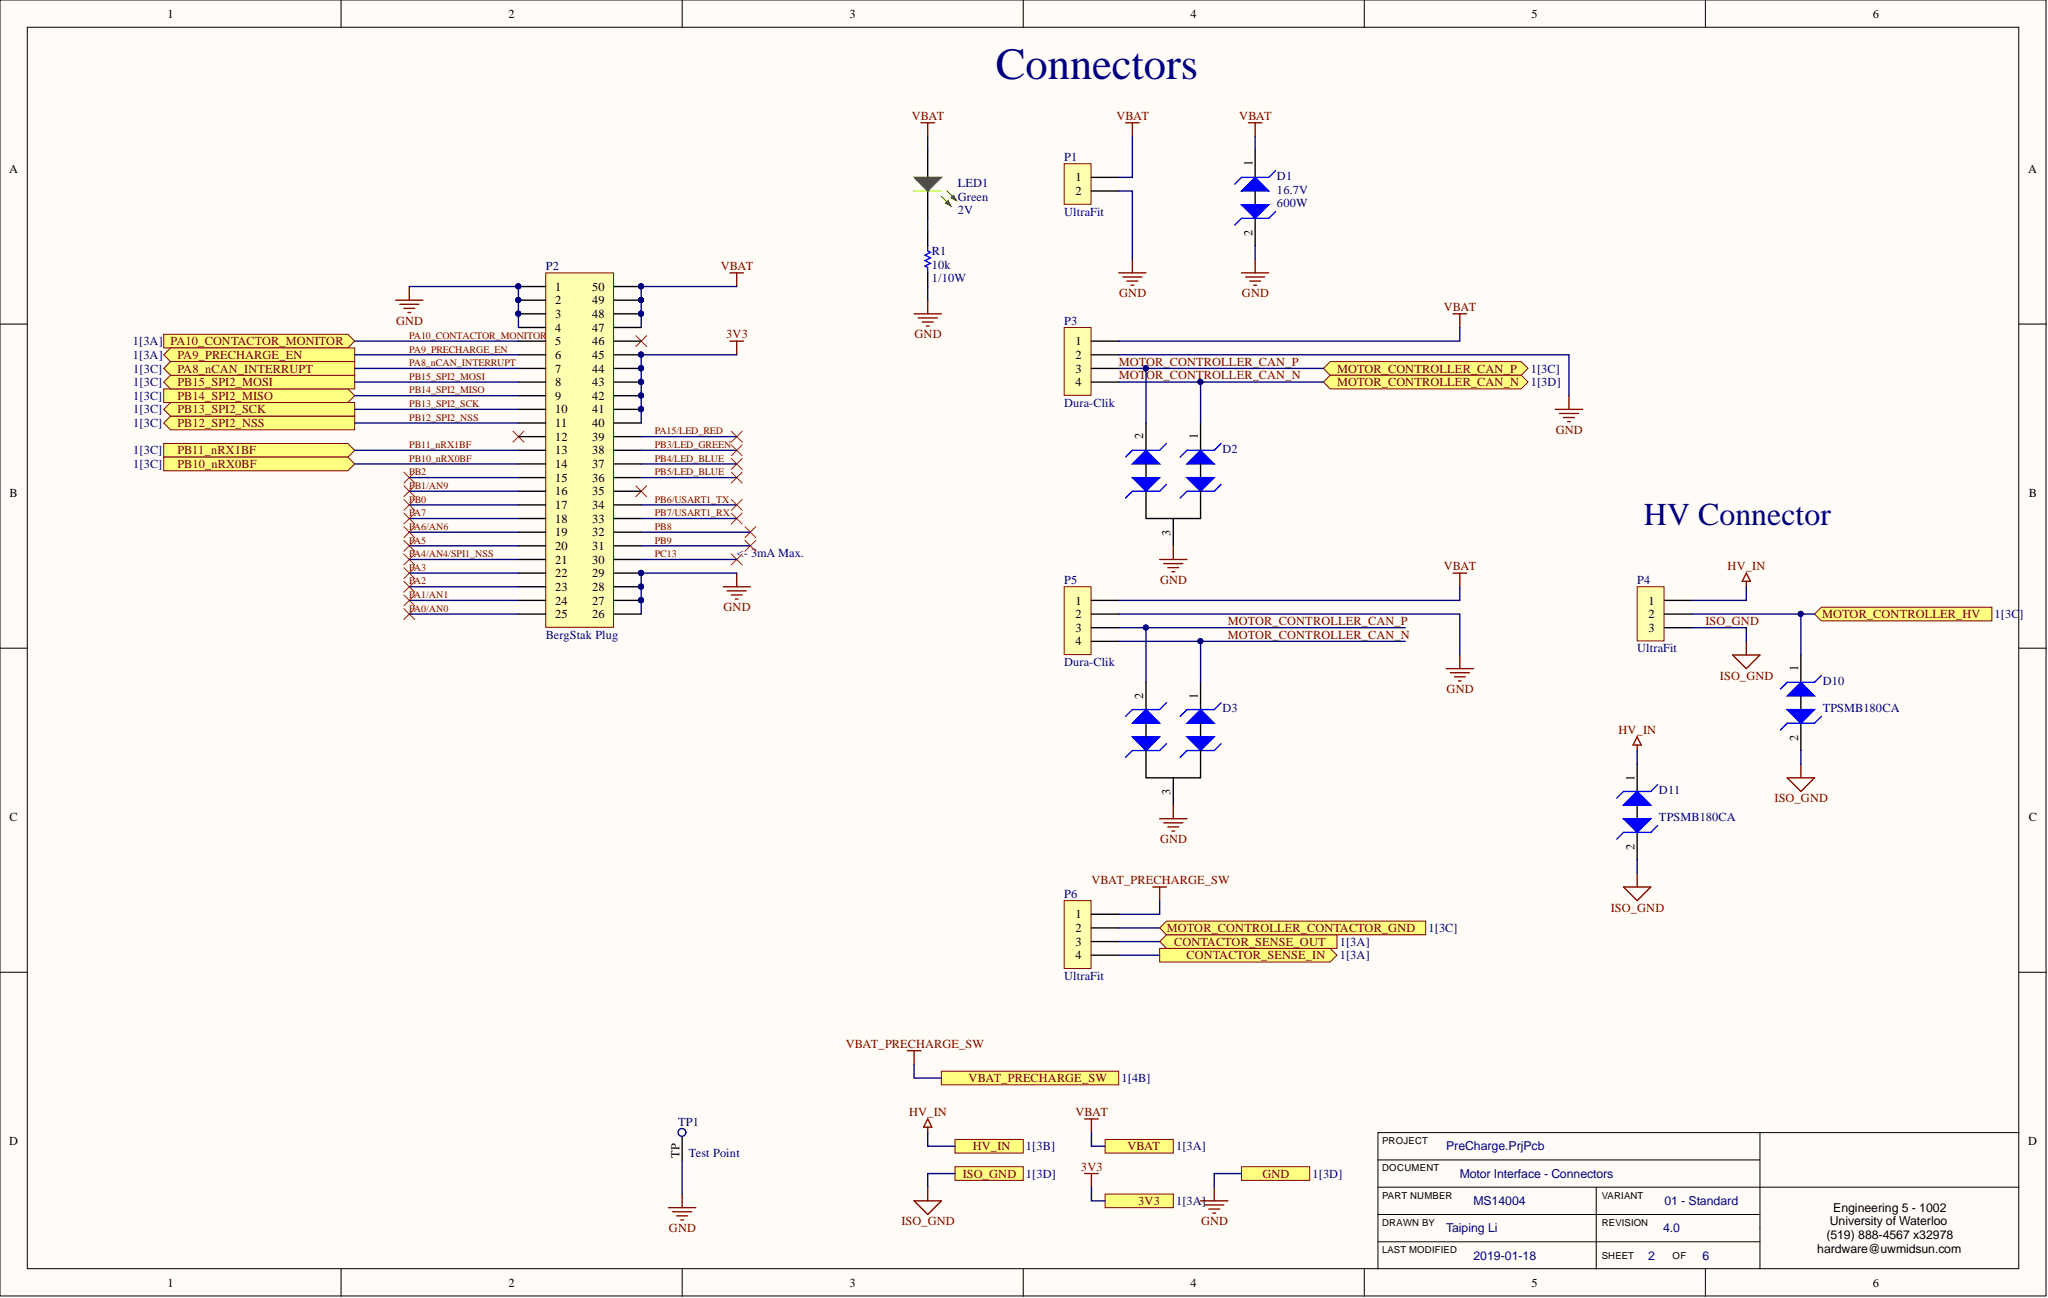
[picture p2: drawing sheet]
<svg xmlns="http://www.w3.org/2000/svg" width="381mm" height="241mm" viewBox="0 0 381 241" stroke-linecap="round" stroke-linejoin="round" font-family="sans-serif">
<defs><g id="words">
<text font-size="8.3" fill="#000080" x="185.3" y="14.7">Connectors</text>
<text font-size="5.9" fill="#000080" x="305.8" y="97.7">HV Connector</text>
<g font-size="2.3">
<text x="31.1" y="3.3">1</text>
<text x="94.6" y="3.3">2</text>
<text x="158" y="3.3">3</text>
<text x="221.5" y="3.3">4</text>
<text x="284.9" y="3.3">5</text>
<text x="348.4" y="3.3">6</text>
<text x="1.7" y="32.1">A</text>
<text x="200.1" y="33.7">1</text>
<text x="233" y="30.9" transform="rotate(-90 233 30.9)">1</text>
<text x="377.3" y="32.1">A</text>
<text x="200.1" y="36.3">2</text>
<text x="233" y="43.8" transform="rotate(-90 233 43.8)">2</text>
<text x="103.3" y="54">1</text>
<text x="103.3" y="56.6">2</text>
<text x="103.3" y="59.1">3</text>
<text x="110.2" y="59.1">48</text>
<text x="110.2" y="56.6">49</text>
<text x="110.2" y="54">50</text>
<text x="103.3" y="61.6">4</text>
<text x="103.3" y="64.2">5</text>
<text x="110.2" y="64.2">46</text>
<text x="110.2" y="61.6">47</text>
<text x="200.1" y="64.2">1</text>
<text x="103.3" y="66.7">6</text>
<text x="103.3" y="69.3">7</text>
<text x="103.3" y="71.8">8</text>
<text x="110.2" y="71.8">43</text>
<text x="110.2" y="69.3">44</text>
<text x="110.2" y="66.7">45</text>
<text x="200.1" y="66.7">2</text>
<text x="200.1" y="69.3">3</text>
<text x="200.1" y="71.8">4</text>
<text x="103.3" y="74.3">9</text>
<text x="103.3" y="76.9">10</text>
<text x="110.2" y="76.9">41</text>
<text x="110.2" y="74.3">42</text>
<text x="103.3" y="79.4">11</text>
<text x="103.3" y="81.9">12</text>
<text x="110.2" y="81.9">39</text>
<text x="110.2" y="79.4">40</text>
<text x="212.7" y="81.7" transform="rotate(-90 212.7 81.7)">2</text>
<text x="222.8" y="81.7" transform="rotate(-90 222.8 81.7)">1</text>
<text x="103.3" y="84.5">13</text>
<text x="103.3" y="87">14</text>
<text x="103.3" y="89.5">15</text>
<text x="110.2" y="89.5">36</text>
<text x="110.2" y="87">37</text>
<text x="110.2" y="84.5">38</text>
<text x="1.8" y="92.4">B</text>
<text x="103.3" y="92.1">16</text>
<text x="103.3" y="94.6">17</text>
<text x="110.2" y="94.6">34</text>
<text x="110.2" y="92.1">35</text>
<text x="377.4" y="92.4">B</text>
<text x="103.3" y="97.2">18</text>
<text x="103.3" y="99.7">19</text>
<text x="110.2" y="99.7">32</text>
<text x="110.2" y="97.2">33</text>
<text x="217.8" y="99.6" transform="rotate(-90 217.8 99.6)">3</text>
<text x="103.3" y="102.2">20</text>
<text x="103.3" y="104.8">21</text>
<text x="103.3" y="107.3">22</text>
<text x="110.2" y="107.3">29</text>
<text x="110.2" y="104.8">30</text>
<text x="110.2" y="102.2">31</text>
<text x="103.3" y="109.8">23</text>
<text x="103.3" y="112.4">24</text>
<text x="110.2" y="112.4">27</text>
<text x="110.2" y="109.8">28</text>
<text x="200.1" y="112.4">1</text>
<text x="306.7" y="112.4">1</text>
<text x="103.3" y="114.9">25</text>
<text x="110.2" y="114.9">26</text>
<text x="200.1" y="114.9">2</text>
<text x="200.1" y="117.5">3</text>
<text x="200.1" y="120">4</text>
<text x="306.7" y="114.9">2</text>
<text x="306.7" y="117.5">3</text>
<text x="334.5" y="124.8" transform="rotate(-90 334.5 124.8)">1</text>
<text x="212.7" y="129.9" transform="rotate(-90 212.7 129.9)">2</text>
<text x="222.8" y="129.9" transform="rotate(-90 222.8 129.9)">1</text>
<text x="334.5" y="137.7" transform="rotate(-90 334.5 137.7)">2</text>
<text x="217.8" y="147.8" transform="rotate(-90 217.8 147.8)">3</text>
<text x="304.1" y="145.1" transform="rotate(-90 304.1 145.1)">1</text>
<text x="1.8" y="152.6">C</text>
<text x="377.4" y="152.6">C</text>
<text x="304.1" y="158" transform="rotate(-90 304.1 158)">2</text>
<text x="200.1" y="170.7">1</text>
<text x="200.1" y="173.3">2</text>
<text x="200.1" y="175.8">3</text>
<text x="200.1" y="178.3">4</text>
<text x="1.7" y="212.9">D</text>
<text x="126.4" y="215.3" transform="rotate(-90 126.4 215.3)">TP</text>
<text x="377.3" y="212.9">D</text>
<text x="340.4" y="227.8">University of Waterloo</text>
<text x="341" y="225.3">Engineering 5 - 1002</text>
<text x="338.1" y="232.9">hardware@uwmidsun.com</text>
<text x="339.8" y="230.3">(519) 888-4567 x32978</text>
<text x="31.1" y="239.2">1</text>
<text x="94.6" y="239.2">2</text>
<text x="158" y="239.2">3</text>
<text x="221.5" y="239.2">4</text>
<text x="284.9" y="239.2">5</text>
<text x="348.4" y="239.2">6</text>
</g>
<g font-size="2.3" fill="#800000">
<text x="169.6" y="22.3">VBAT</text>
<text x="207.7" y="22.3">VBAT</text>
<text x="230.5" y="22.3">VBAT</text>
<text x="134.1" y="50.2">VBAT</text>
<text x="208.2" y="55.3">GND</text>
<text x="231" y="55.3">GND</text>
<text x="268.6" y="57.8">VBAT</text>
<text x="31.7" y="64.2">PA10_CONTACTOR_MONITOR</text>
<text x="73.7" y="60.4">GND</text>
<text x="135.1" y="62.9">3V3</text>
<text x="170.1" y="62.9">GND</text>
<text x="33" y="66.7">PA9_PRECHARGE_EN</text>
<text x="33" y="71.8">PB15_SPI2_MOSI</text>
<text x="33" y="69.3">PA8_nCAN_INTERRUPT</text>
<text x="208.1" y="68">MOTOR_CONTROLLER_CAN_P</text>
<text x="208.1" y="70.5">MOT</text>
<text x="213.2" y="70.5">OR_CONTROLLER_CAN_N</text>
<text x="248.7" y="69.3">MOTOR_CONTROLLER_CAN_P</text>
<text x="248.7" y="71.8">MOTOR_CONTROLLER_CAN_N</text>
<text x="33" y="74.3">PB14_SPI2_MISO</text>
<text x="33" y="76.9">PB13_SPI2_SCK</text>
<text x="33" y="79.4">PB12_SPI2_NSS</text>
<text x="289.4" y="80.7">GND</text>
<text x="33" y="84.5">PB11_nRX1BF</text>
<text x="33" y="87">PB10_nRX0BF</text>
<text x="268.6" y="106">VBAT</text>
<text x="321.4" y="106">HV_IN</text>
<text x="134.6" y="113.6">GND</text>
<text x="215.8" y="108.6">GND</text>
<text x="228.4" y="116.2">MOTOR_CONTROLLER_CAN_P</text>
<text x="228.4" y="118.7">MOTOR_CONTROLLER_CAN_N</text>
<text x="317.3" y="116.2">ISO_GND</text>
<text x="339" y="114.9">MOTOR_CONTROLLER_HV</text>
<text x="269.1" y="128.9">GND</text>
<text x="320" y="126.3">ISO_GND</text>
<text x="301.1" y="136.5">HV_IN</text>
<text x="330.1" y="149.2">ISO_GND</text>
<text x="215.8" y="156.8">GND</text>
<text x="203" y="164.4">VBAT_PRECHARGE_SW</text>
<text x="217.1" y="173.3">MOTOR_CONTROLLER_CONTACTOR_GND</text>
<text x="299.7" y="169.5">ISO_GND</text>
<text x="218.4" y="175.8">CONTACTOR_SENSE_OUT</text>
<text x="220.7" y="178.3">CONTACTOR_SENSE_IN</text>
<text x="157.4" y="194.8">VBAT_PRECHARGE_SW</text>
<text x="180.2" y="201.2">VBAT_PRECHARGE_SW</text>
<text x="169.1" y="207.5">HV_IN</text>
<text x="200.1" y="207.5">VBAT</text>
<text x="181" y="213.9">HV_IN</text>
<text x="209.7" y="213.9">VBAT</text>
<text x="179.1" y="218.9">ISO_GND</text>
<text x="201.1" y="217.7">3V3</text>
<text x="234.9" y="218.9">GND</text>
<text x="167.7" y="227.8">ISO_GND</text>
<text x="211.8" y="224">3V3</text>
<text x="223.4" y="227.8">GND</text>
<text x="124.5" y="229.1">GND</text>
</g>
<g font-size="2.3" fill="#000080">
<text x="198" y="29.9">P1</text>
<text x="178.2" y="34.7">LED1</text>
<text x="237.6" y="33.5">D1</text>
<text x="178.2" y="37.3">Green</text>
<text x="178.2" y="39.8">2V</text>
<text x="198" y="40.1">UltraFit</text>
<text x="237.6" y="36">16.7V</text>
<text x="237.6" y="38.6">600W</text>
<text x="173.4" y="47.4">R1</text>
<text x="101.5" y="50.2">P2</text>
<text x="173.4" y="50">10k</text>
<text x="173.4" y="52.5">1/10W</text>
<text x="24.7" y="64.2">1[3A]</text>
<text x="198" y="60.4">P3</text>
<text x="24.7" y="66.7">1[3A]</text>
<text x="24.8" y="71.8">1[3C]</text>
<text x="24.8" y="69.3">1[3C]</text>
<text x="284.8" y="69.3">1[3C]</text>
<text x="284.8" y="71.8">1[3D]</text>
<text x="24.8" y="74.3">1[3C]</text>
<text x="24.8" y="76.9">1[3C]</text>
<text x="198" y="75.6">Dura-Clik</text>
<text x="24.8" y="79.4">1[3C]</text>
<text x="24.8" y="84.5">1[3C]</text>
<text x="24.8" y="87">1[3C]</text>
<text x="227.4" y="84.2">D2</text>
<text x="137.1" y="103.5">&lt;- 3mA Max.</text>
<text x="198" y="108.6">P5</text>
<text x="304.6" y="108.6">P4</text>
<text x="101.5" y="118.7">BergStak Plug</text>
<text x="371.1" y="114.9">1[3C]</text>
<text x="198" y="123.8">Dura-Clik</text>
<text x="304.6" y="121.3">UltraFit</text>
<text x="339.1" y="127.3">D10</text>
<text x="227.4" y="132.4">D3</text>
<text x="339.1" y="132.4">TPSMB180CA</text>
<text x="308.6" y="147.6">D11</text>
<text x="308.6" y="152.7">TPSMB180CA</text>
<text x="198" y="166.9">P6</text>
<text x="265.7" y="173.3">1[3C]</text>
<text x="249.2" y="178.3">1[3A]</text>
<text x="249.2" y="175.8">1[3A]</text>
<text x="198" y="182.1">UltraFit</text>
<text x="208.6" y="201.2">1[4B]</text>
<text x="126.1" y="209.3">TP1</text>
<text x="128.2" y="215.1">Test Point</text>
<text x="190.9" y="213.9">1[3B]</text>
<text x="218.8" y="213.9">1[3A]</text>
<text x="269" y="213.9">PreCharge.PrjPcb</text>
<text x="190.9" y="218.9">1[3D]</text>
<text x="244.2" y="218.9">1[3D]</text>
<text x="271.6" y="218.9">Motor Interface - Connectors</text>
<text x="218.8" y="224">1[3A]</text>
<text x="274.1" y="224">MS14004</text>
<text x="309.6" y="224">01 - Standard</text>
<text x="269" y="229.1">Taiping Li</text>
<text x="309.4" y="229.1">4.0</text>
<text x="274.1" y="234.1">2019-01-18</text>
<text x="306.6" y="234.1">2</text>
<text x="316.8" y="234.1">6</text>
</g>
<g font-size="1.9" fill="#800000">
<text x="76.1" y="63">PA10_CONTACTOR_MONITOR</text>
<text x="76.1" y="65.5">PA9_PRECHARGE_EN</text>
<text x="76.1" y="70.6">PB15_SPI2_MOSI</text>
<text x="76.1" y="68.1">PA8_nCAN_INTERRUPT</text>
<text x="76.1" y="73.1">PB14_SPI2_MISO</text>
<text x="76.1" y="75.7">PB13_SPI2_SCK</text>
<text x="76.1" y="78.2">PB12_SPI2_NSS</text>
<text x="76.1" y="83.3">PB11_nRX1BF</text>
<text x="121.8" y="80.8">PA15/LED_RED</text>
<text x="121.8" y="83.3">PB3/LED_GREEN</text>
<text x="76.1" y="85.8">PB10_nRX0BF</text>
<text x="76.1" y="88.4">PB2</text>
<text x="121.8" y="85.8">PB4/LED_BLUE</text>
<text x="121.8" y="88.4">PB5/LED_BLUE</text>
<text x="76.1" y="90.9">PB1/AN9</text>
<text x="76.1" y="93.4">PB0</text>
<text x="76.1" y="96">PA7</text>
<text x="121.8" y="93.4">PB6/USART1_TX</text>
<text x="121.8" y="96">PB7/USART1_RX</text>
<text x="76.1" y="98.5">PA6/AN6</text>
<text x="76.1" y="101">PA5</text>
<text x="121.8" y="98.5">PB8</text>
<text x="121.8" y="101">PB9</text>
<text x="76.1" y="103.6">PA4/AN4/SPI1_NSS</text>
<text x="76.1" y="106.1">PA3</text>
<text x="121.8" y="103.6">PC13</text>
<text x="76.1" y="108.7">PA2</text>
<text x="76.1" y="111.2">PA1/AN1</text>
<text x="76.1" y="113.7">PA0/AN0</text>
</g>
<g font-size="1.8">
<text x="257.1" y="212.7">PROJECT</text>
<text x="257.1" y="217.7">DOCUMENT</text>
<text x="257.1" y="227.9">DRAWN BY</text>
<text x="257.1" y="222.8">PART NUMBER</text>
<text x="298" y="227.9">REVISION</text>
<text x="298" y="222.8">VARIANT</text>
<text x="257.1" y="233">LAST MODIFIED</text>
<text x="298" y="234">SHEET</text>
<text x="311.2" y="234">OF</text>
</g>
</g></defs>
<g fill="#fffcf8" stroke="#000" stroke-width=".19">
<path d="M0 0h380.6v240.9h-380.6z"/>
<path d="M5.1 5.1h370.5v230.7h-370.5z"/>
</g>
<g fill="none" stroke="#000" stroke-width=".19">
<path d="M63.5 0v5.1M126.9 0v5.1M190.4 0v5.1M253.8 0v5.1M317.3 0v5.1M0 60.2h5.1M375.6 60.2h5.1M0 120.5h5.1M375.6 120.5h5.1M0 180.7h5.1M375.6 180.7h5.1M256.3 215.6h71.1"/>
<path d="M327.4 210.6h-71.1v25.3M327.4 210.6v25.3M327.4 210.6h48.2M63.5 235.9v5.1M126.9 235.9v5.1M190.4 235.9v5.1M253.8 235.9v5.1M256.3 230.9h71.1M256.3 220.7h119.3M256.3 225.8h71.1M297 220.7v15.2M317.3 235.9v5.1"/>
</g>
<g fill="none" stroke="#800000" stroke-width=".25">
<path d="M73.6 55.8h5.1M74.4 56.6h3.5M75.1 57.3h2.1M75.9 58.1h.5M76.1 53.3v2.5M135.8 50.7h2.5M137.1 50.7v2.6M135.8 63.4h2.5M137.1 63.4v2.6M134.5 109.1h5.1M135.3 109.8h3.5M136 110.6h2.1"/>
<path d="M136.8 111.4h.5M137.1 106.5v2.6"/>
</g>
<path d="M118.3 62.4l2 2M120.3 62.4l-2 2M95.4 80.2l2.1 2M97.5 80.2l-2.1 2M118.3 90.3l2 2M120.3 90.3l-2 2" fill="none" stroke="#f00" stroke-width=".19"/>
<path d="M101.5 50.7h12.6v65.9h-12.6z" fill="#ffffb0" stroke="#800000" stroke-width=".19"/>
<g fill="none" stroke="#000" stroke-width=".25">
<path d="M172.6 27.9v5.1M172.6 35.5v5.1M96.4 53.3h5.1M96.4 55.8h5.1M96.4 58.3h5.1M114.2 53.3h5.1M114.2 55.8h5.1M114.2 58.3h5.1M96.4 60.9h5.1M96.4 63.4h5.1M96.4 66h5.1M96.4 68.5h5.1"/>
<path d="M96.4 71h5.1M96.4 73.6h5.1M96.4 76.1h5.1M96.4 78.6h5.1M114.2 60.9h5.1M114.2 63.4h5.1M114.2 66h5.1M114.2 68.5h5.1M114.2 71h5.1M114.2 73.6h5.1M114.2 76.1h5.1M114.2 78.6h5.1"/>
<path d="M96.4 81.2h5.1M96.4 83.7h5.1M96.4 86.2h5.1M96.4 88.8h5.1M96.4 91.3h5.1M96.4 93.9h5.1M96.4 96.4h5.1M96.4 98.9h5.1M114.2 81.2h5.1M114.2 83.7h5.1M114.2 86.2h5.1M114.2 88.8h5.1"/>
<path d="M114.2 91.3h5.1M114.2 93.9h5.1M114.2 96.4h5.1M114.2 98.9h5.1M96.4 101.5h5.1M96.4 104h5.1M96.4 106.5h5.1M96.4 109.1h5.1M96.4 111.6h5.1M96.4 114.2h5.1M114.2 101.5h5.1M114.2 104h5.1"/>
<path d="M114.2 106.5h5.1M114.2 109.1h5.1M114.2 111.6h5.1M114.2 114.2h5.1"/>
</g>
<g fill="#000080" stroke="#000080" stroke-width=".19">
<circle cx="96.4" cy="53.2" r=".47"/>
<circle cx="96.4" cy="55.8" r=".47"/>
<circle cx="96.4" cy="58.3" r=".47"/>
<circle cx="119.3" cy="111.6" r=".47"/>
<circle cx="119.3" cy="109" r=".47"/>
<circle cx="119.3" cy="106.5" r=".47"/>
<circle cx="119.3" cy="76.1" r=".47"/>
<circle cx="119.3" cy="73.5" r=".47"/>
<circle cx="119.3" cy="71" r=".47"/>
<circle cx="119.3" cy="68.5" r=".47"/>
<circle cx="119.3" cy="65.9" r=".47"/>
<circle cx="119.3" cy="58.3" r=".47"/>
<circle cx="119.3" cy="55.8" r=".47"/>
<circle cx="119.3" cy="53.2" r=".47"/>
</g>
<g fill="none" stroke="#f00" stroke-width=".19">
<path d="M75.1 87.8l2.1 2M75.1 90.3l2.1 2M75.1 92.8l2.1 2.1M75.1 97.9l2.1 2M77.2 87.8l-2.1 2M77.2 90.3l-2.1 2M77.2 92.8l-2.1 2.1M77.2 97.9l-2.1 2M136 80.2l2.1 2M136 82.7l2.1 2M136 85.2l2.1 2.1M136 87.8l2.1 2"/>
<path d="M136 92.8l2.1 2.1M136 95.4l2.1 2M138.1 80.2l-2.1 2M138.1 82.7l-2.1 2M138.1 85.2l-2.1 2.1M138.1 87.8l-2.1 2M138.1 92.8l-2.1 2.1M138.1 95.4l-2.1 2M75.1 110.6l2.1 2M75.1 113.1l2.1 2.1M75.1 103l2.1 2M75.1 105.5l2.1 2.1"/>
<path d="M77.2 110.6l-2.1 2M77.2 113.1l-2.1 2.1M77.2 103l-2.1 2M77.2 105.5l-2.1 2.1M136 103l2.1 2M138.1 103l-2.1 2"/>
</g>
<path d="M170.1 33h5l-2.5 2.5z" fill="#0f0"/>
<path d="M170.1 33h5l-2.5 2.5zM175.1 36.5l1.8 1.8M176.1 35.5l1.8 1.8" fill="none" stroke="#0f0" stroke-width=".25"/>
<path d="M175.9 37.8l.5-.5 .5 1z" fill="#0f0"/>
<path d="M175.9 37.8l.5-.5 .5 1z" fill="none" stroke="#0f0" stroke-width=".25"/>
<path d="M176.9 36.8l.5-.5 .5 1z" fill="#0f0"/>
<path d="M170.1 35.5h5M176.9 36.8l.5-.5 .5 1z" fill="none" stroke="#0f0" stroke-width=".25"/>
<path d="M172.6 45.7v1l.5 .2-1 .5 1 .5-1 .5 1 .6-1 .5 .5 .2v1" fill="none" stroke="#00f" stroke-width=".25"/>
<path d="M172.6 43.1v2.6M172.6 50.7v2.6" fill="none" stroke="#000" stroke-width=".25"/>
<path d="M171.3 22.8h2.6M172.6 22.8v2.6M170.1 58.3h5M170.8 59.1h3.6M171.6 59.9h2M172.6 55.8v2.5M172.3 60.6h.5" fill="none" stroke="#800000" stroke-width=".25"/>
<path d="M198 30.4h5v7.6h-5z" fill="#ffffb0" stroke="#800000" stroke-width=".19"/>
<path d="M203 33h5.1M203 35.5h5.1" fill="none" stroke="#000" stroke-width=".25"/>
<path d="M209.4 22.8h2.5M210.7 22.8v2.6M208.1 50.7h5.1M208.9 51.5h3.5M209.6 52.3h2.1M210.4 53h.5M210.7 48.2v2.5" fill="none" stroke="#800000" stroke-width=".25"/>
<path d="M198 60.9h5v12.6h-5z" fill="#ffffb0" stroke="#800000" stroke-width=".19"/>
<path d="M203 63.4h5.1M203 66h5.1M203 68.5h5.1M203 71h5.1M213.2 78.6v5.1M223.4 78.6v5.1M218.3 96.4v5.1" fill="none" stroke="#000" stroke-width=".25"/>
<path d="M270.3 58.3h2.5M271.6 58.3v2.6M289.3 76.1h5.1M290.1 76.9h3.6M290.9 77.6h2M291.6 78.4h.5M291.9 73.6v2.5" fill="none" stroke="#800000" stroke-width=".25"/>
<path d="M210.7 86.2l2.5-2.5 2.5 2.5z" fill="#00f"/>
<path d="M210.7 86.2l2.5-2.5 2.5 2.5z" fill="none" stroke="#00f" stroke-width=".25"/>
<path d="M210.7 88.8h5l-2.5 2.5z" fill="#00f"/>
<path d="M210.7 88.8h5l-2.5 2.5zM217 82.4l-1.3 1.3h-5l-1.3 1.3M217 90.1l-1.3 1.2h-5l-1.3 1.3" fill="none" stroke="#00f" stroke-width=".25"/>
<path d="M220.8 86.2l2.6-2.5 2.5 2.5z" fill="#00f"/>
<path d="M220.8 86.2l2.6-2.5 2.5 2.5z" fill="none" stroke="#00f" stroke-width=".25"/>
<path d="M223.4 86.2v2.6" fill="none" stroke="#000" stroke-width=".25"/>
<path d="M220.8 88.8h5.1l-2.5 2.5z" fill="#00f"/>
<path d="M220.8 88.8h5.1l-2.5 2.5zM227.2 82.4l-1.3 1.3h-5.1l-1.3 1.3M227.2 90.1l-1.3 1.2h-5.1l-1.3 1.3" fill="none" stroke="#00f" stroke-width=".25"/>
<path d="M213.2 91.3v5.1h10.2v-5.1M213.2 86.2v2.6" fill="none" stroke="#000" stroke-width=".25"/>
<path d="M215.7 104h5.1M216.5 104.8h3.6M217.3 105.5h2M218 106.3h.5M218.3 101.5v2.5" fill="none" stroke="#800000" stroke-width=".25"/>
<path d="M304.6 109.1h5v10.1h-5z" fill="#ffffb0" stroke="#800000" stroke-width=".19"/>
<path d="M309.6 111.6h5.1M309.6 114.2h5.1M309.6 116.7h5.1" fill="none" stroke="#000" stroke-width=".25"/>
<path d="M324.9 119.2v2.6M322.3 121.8h5.1l-2.5 2.5z" fill="none" stroke="#800000" stroke-width=".25"/>
<path d="M337.6 114.2l1.2-1.3h31.8v2.5h-31.8z" fill-rule="evenodd" fill="#ffff80" stroke="#800000" stroke-width=".19"/>
<path d="M324.9 106.5l.7 1.6h-1.5zM324.9 108.1v1" fill="none" stroke="#800000" stroke-width=".25"/>
<path d="M126.9 210.6v5" fill="none" stroke="#000" stroke-width=".25"/>
<circle cx="126.9" cy="210.5" r=".72" fill="#fffcf8" stroke="#000080" stroke-width=".25"/>
<path d="M124.4 224.5h5M125.1 225.3h3.6M125.9 226h2M126.7 226.8h.5M126.9 222v2.5" fill="none" stroke="#800000" stroke-width=".25"/>
<g fill="#ffff80" stroke="#800000" stroke-width=".19">
<path d="M246.2 68.5l1.3-1.3h35.5l1.3 1.3-1.3 1.3h-35.5z" fill-rule="evenodd"/>
<path d="M246.2 71l1.3-1.2h35.5l1.3 1.2-1.3 1.3h-35.5z" fill-rule="evenodd"/>
</g>
<path d="M198 109.1h5v12.6h-5z" fill="#ffffb0" stroke="#800000" stroke-width=".19"/>
<path d="M203 111.6h5.1M203 114.2h5.1M203 116.7h5.1M203 119.2h5.1M213.2 126.8v5.1M223.4 126.8v5.1M218.3 144.6v5.1" fill="none" stroke="#000" stroke-width=".25"/>
<path d="M270.3 106.5h2.5M271.6 106.5v2.6M269 124.3h5.1M269.8 125.1h3.6M270.6 125.8h2M271.3 126.6h.5M271.6 121.8v2.5" fill="none" stroke="#800000" stroke-width=".25"/>
<path d="M210.7 134.4l2.5-2.5 2.5 2.5z" fill="#00f"/>
<path d="M210.7 134.4l2.5-2.5 2.5 2.5z" fill="none" stroke="#00f" stroke-width=".25"/>
<path d="M210.7 137h5l-2.5 2.5z" fill="#00f"/>
<path d="M210.7 137h5l-2.5 2.5zM217 130.6l-1.3 1.3h-5l-1.3 1.3M217 138.3l-1.3 1.2h-5l-1.3 1.3" fill="none" stroke="#00f" stroke-width=".25"/>
<path d="M220.8 134.4l2.6-2.5 2.5 2.5z" fill="#00f"/>
<path d="M220.8 134.4l2.6-2.5 2.5 2.5z" fill="none" stroke="#00f" stroke-width=".25"/>
<path d="M223.4 134.4v2.6" fill="none" stroke="#000" stroke-width=".25"/>
<path d="M220.8 137h5.1l-2.5 2.5z" fill="#00f"/>
<path d="M220.8 137h5.1l-2.5 2.5zM227.2 130.6l-1.3 1.3h-5.1l-1.3 1.3M227.2 138.3l-1.3 1.2h-5.1l-1.3 1.3" fill="none" stroke="#00f" stroke-width=".25"/>
<path d="M213.2 139.5v5.1h10.2v-5.1M213.2 134.4v2.6" fill="none" stroke="#000" stroke-width=".25"/>
<path d="M215.7 152.2h5.1M216.5 153h3.6M217.3 153.7h2M218 154.5h.5M218.3 149.7v2.5" fill="none" stroke="#800000" stroke-width=".25"/>
<path d="M198 167.4h5v12.6h-5z" fill="#ffffb0" stroke="#800000" stroke-width=".19"/>
<path d="M203 170h5.1M203 172.5h5.1M203 175h5.1M203 177.6h5.1" fill="none" stroke="#000" stroke-width=".25"/>
<g fill="#ffff80" stroke="#800000" stroke-width=".19">
<path d="M215.7 176.3h31.8l1.2 1.3-1.2 1.2h-31.8z" fill-rule="evenodd"/>
<path d="M215.7 175l1.3-1.2h31.7v2.5h-31.7z" fill-rule="evenodd"/>
<path d="M215.7 172.5l1.3-1.3h48.2v2.6h-48.2z" fill-rule="evenodd"/>
<path d="M30.5 62.1h34.2l1.3 1.3-1.3 1.3h-34.2z" fill-rule="evenodd"/>
<path d="M30.5 66l1.2-1.3h34.3v2.5h-34.3z" fill-rule="evenodd"/>
</g>
<path d="M172.6 209.5v1.1M172.6 208l.8 1.5h-1.6zM170.1 223.2h5l-2.5 2.6zM172.6 220.7v2.5" fill="none" stroke="#800000" stroke-width=".25"/>
<g fill="#ffff80" stroke="#800000" stroke-width=".19">
<path d="M177.7 211.8h12.7v2.6h-12.7z" fill-rule="evenodd"/>
<path d="M177.7 216.9h12.7v2.5h-12.7z" fill-rule="evenodd"/>
</g>
<path d="M201.8 208h2.5M203 208v2.6" fill="none" stroke="#800000" stroke-width=".25"/>
<g fill="#ffff80" stroke="#800000" stroke-width=".19">
<path d="M205.6 211.8h12.7v2.6h-12.7z" fill-rule="evenodd"/>
<path d="M30.5 78.6l1.2-1.2h34.3v2.5h-34.3z" fill-rule="evenodd"/>
<path d="M30.5 72.3h34.2l1.3 1.3-1.3 1.2h-34.2z" fill-rule="evenodd"/>
<path d="M30.5 71l1.2-1.2h34.3v2.5h-34.3z" fill-rule="evenodd"/>
<path d="M30.5 76.1l1.2-1.3h34.3v2.6h-34.3z" fill-rule="evenodd"/>
<path d="M30.5 68.5l1.2-1.3h34.3v2.6h-34.3z" fill-rule="evenodd"/>
<path d="M30.5 82.4h34.2l1.3 1.3-1.3 1.3h-34.2z" fill-rule="evenodd"/>
<path d="M30.5 85h34.2l1.3 1.2-1.3 1.3h-34.2z" fill-rule="evenodd"/>
</g>
<path d="M201.8 218.2h2.5M203 218.2v2.5" fill="none" stroke="#800000" stroke-width=".25"/>
<path d="M205.6 222h12.7v2.5h-12.7z" fill-rule="evenodd" fill="#ffff80" stroke="#800000" stroke-width=".19"/>
<path d="M223.4 223.2h5M224.1 224h3.6M224.9 224.8h2M225.6 225.5h.5M225.9 220.7v2.5" fill="none" stroke="#800000" stroke-width=".25"/>
<path d="M231 216.9h12.7v2.5h-12.7z" fill-rule="evenodd" fill="#ffff80" stroke="#800000" stroke-width=".19"/>
<path d="M75.1 95.4l2.1 2M77.2 95.4l-2.1 2M138.6 97.9l2 2M140.6 97.9l-2 2M75.1 100.5l2.1 2M75.1 108.1l2.1 2M77.2 100.5l-2.1 2M77.2 108.1l-2.1 2M138.6 100.5l2 2M140.6 100.5l-2 2" fill="none" stroke="#f00" stroke-width=".19"/>
<path d="M233.5 27.9v5.1M233.5 35.5v2.5" fill="none" stroke="#000" stroke-width=".25"/>
<path d="M231 35.5l2.5-2.5 2.5 2.5z" fill="#00f"/>
<path d="M231 35.5l2.5-2.5 2.5 2.5zM237.3 31.7l-1.3 1.3h-5l-1.3 1.2M237.3 39.3l-1.3 1.3h-5l-1.3 1.3" fill="none" stroke="#00f" stroke-width=".25"/>
<path d="M233.5 40.6v5.1" fill="none" stroke="#000" stroke-width=".25"/>
<path d="M231 38h5l-2.5 2.6z" fill="#00f"/>
<path d="M231 38h5l-2.5 2.6z" fill="none" stroke="#00f" stroke-width=".25"/>
<path d="M232.2 22.8h2.6M233.5 22.8v2.6M231 50.7h5M231.7 51.5h3.6M232.5 52.3h2M233.2 53h.6M233.5 48.2v2.5M168.8 195.3h2.5M170.1 195.3v2.6" fill="none" stroke="#800000" stroke-width=".25"/>
<path d="M175.1 199.1h33v2.6h-33z" fill-rule="evenodd" fill="#ffff80" stroke="#800000" stroke-width=".19"/>
<path d="M304.6 137l.7 1.5h-1.5zM304.6 138.5v1M214.5 164.9h2.5M215.7 164.9v2.5" fill="none" stroke="#800000" stroke-width=".25"/>
<path d="M304.6 142.1v5M304.6 149.7v2.5" fill="none" stroke="#000" stroke-width=".25"/>
<path d="M302 149.7l2.6-2.6 2.5 2.6z" fill="#00f"/>
<path d="M302 149.7l2.6-2.6 2.5 2.6zM308.4 145.9l-1.3 1.2h-5.1l-1.2 1.3M308.4 153.5l-1.3 1.2h-5.1l-1.2 1.3" fill="none" stroke="#00f" stroke-width=".25"/>
<path d="M304.6 154.7v5.1" fill="none" stroke="#000" stroke-width=".25"/>
<path d="M302 152.2h5.1l-2.5 2.5z" fill="#00f"/>
<path d="M302 152.2h5.1l-2.5 2.5z" fill="none" stroke="#00f" stroke-width=".25"/>
<path d="M302 164.9h5.1l-2.5 2.5zM304.6 162.4v2.5" fill="none" stroke="#800000" stroke-width=".25"/>
<path d="M335 121.8v5M335 129.4v2.5" fill="none" stroke="#000" stroke-width=".25"/>
<path d="M332.5 129.4l2.5-2.6 2.6 2.6z" fill="#00f"/>
<path d="M332.5 129.4l2.5-2.6 2.6 2.6zM338.8 125.6l-1.2 1.2h-5.1l-1.3 1.3M338.8 133.2l-1.2 1.2h-5.1l-1.3 1.3" fill="none" stroke="#00f" stroke-width=".25"/>
<path d="M335 134.4v5.1" fill="none" stroke="#000" stroke-width=".25"/>
<path d="M332.5 131.9h5.1l-2.6 2.5z" fill="#00f"/>
<path d="M332.5 131.9h5.1l-2.6 2.5z" fill="none" stroke="#00f" stroke-width=".25"/>
<g fill="none" stroke="#000080" stroke-width=".25">
<path d="M172.6 25.4v2.5M208.1 35.5h2.6v12.7M210.7 25.4v7.6h-2.6M233.5 25.4v2.5M76.1 53.3h20.3v7.6M137.1 53.3h-17.8v7.6M172.6 40.6v2.5M172.6 53.3v2.5M233.5 45.7v2.5M66 63.4h30.4M66 66h30.4M66 68.5h30.4"/>
<path d="M66 71h30.4M66 73.6h30.4M66 76.1h30.4M66 78.6h30.4M137.1 66h-17.8v12.6M208.1 68.5h38.1M208.1 71h38.1M208.1 66h83.8v7.6M213.2 68.5v10.1M223.4 71v7.6M271.6 60.9v2.5h-63.5M66 86.2h30.4"/>
<path d="M66 83.7h30.4M76.1 88.8h20.3M76.1 91.3h20.3M76.1 93.9h20.3M76.1 96.4h20.3M76.1 98.9h20.3M119.3 88.8h17.8M119.3 86.2h17.8M119.3 83.7h17.8M119.3 81.2h17.8M119.3 93.9h17.8M119.3 96.4h17.8"/>
<path d="M119.3 98.9h20.3M76.1 104h20.3M76.1 114.2h20.3M76.1 111.6h20.3M76.1 106.5h20.3M76.1 101.5h20.3M76.1 109.1h20.3M119.3 104h17.8M119.3 101.5h20.3M137.1 106.5h-17.8v7.7M208.1 114.2h63.5v7.6M208.1 116.7h53.3"/>
<path d="M208.1 119.2h53.3M213.2 116.7v10.1M223.4 119.2v7.6M271.6 109.1v2.5h-63.5M314.7 116.7h10.2v2.5M314.7 114.2h20.3M324.9 109.1v2.5h-10.2M337.6 114.2h-2.6v7.6M304.6 139.5v2.6M335 139.5v2.6M304.6 159.8v2.6M208.1 172.5h7.6"/>
<path d="M208.1 175h7.6M208.1 177.6h7.6M215.7 167.4v2.6h-7.6M170.1 197.9v2.5h5M126.9 215.6v6.4M172.6 210.6v2.5h5.1M177.7 218.2h-5.1v2.5M203 210.6v2.5h2.6M231 218.2h-5.1v2.5M203 220.7v2.5h2.6"/>
</g>
<g fill="#000080" stroke="#000080" stroke-width=".19">
<circle cx="96.4" cy="58.3" r=".47"/>
<circle cx="96.4" cy="55.8" r=".47"/>
<circle cx="96.4" cy="53.2" r=".47"/>
<circle cx="119.3" cy="58.3" r=".47"/>
<circle cx="119.3" cy="55.8" r=".47"/>
<circle cx="119.3" cy="53.2" r=".47"/>
<circle cx="119.3" cy="65.9" r=".47"/>
<circle cx="119.3" cy="68.5" r=".47"/>
<circle cx="119.3" cy="71" r=".47"/>
<circle cx="119.3" cy="73.5" r=".47"/>
<circle cx="119.3" cy="76.1" r=".47"/>
<circle cx="119.3" cy="111.6" r=".47"/>
<circle cx="119.3" cy="109" r=".47"/>
<circle cx="119.3" cy="106.5" r=".47"/>
<circle cx="213.2" cy="68.5" r=".47"/>
<circle cx="223.3" cy="71" r=".47"/>
<circle cx="213.2" cy="116.7" r=".47"/>
<circle cx="223.3" cy="119.2" r=".47"/>
<circle cx="335" cy="114.1" r=".47"/>
</g>
<path d="M332.5 144.6h5.1l-2.6 2.5zM335 142.1v2.5" fill="none" stroke="#800000" stroke-width=".25"/>
<use href="#words"/>
</svg>
